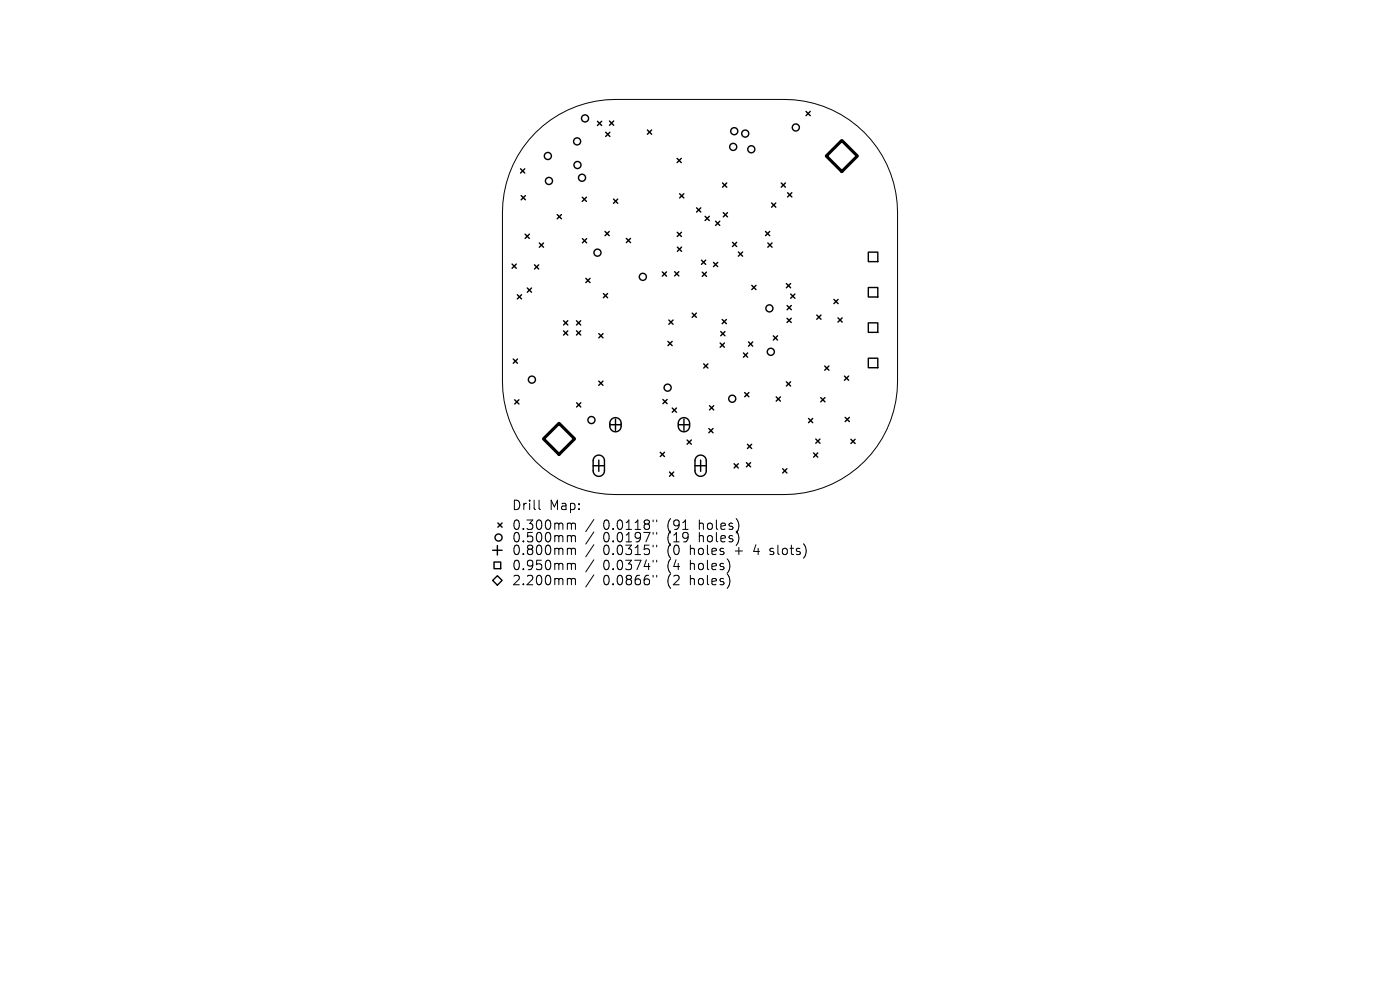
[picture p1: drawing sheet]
<svg xmlns="http://www.w3.org/2000/svg" width="297mm" height="210mm" viewBox="0 0 297 210" stroke-linecap="round" stroke-linejoin="round" font-family="sans-serif">
<defs><g id="words">
<g font-size="2.8">
<text x="108.5" y="108.5">Drill</text>
<text x="108.5" y="112.7">0.300mm</text>
<text x="116.5" y="108.5">Map:</text>
<text x="128" y="112.7">0.0118&quot;</text>
<text x="141.7" y="112.7">(91</text>
<text x="148.6" y="112.7">holes)</text>
<text x="108.5" y="115.3">0.500mm</text>
<text x="108.5" y="118">0.800mm</text>
<text x="128" y="115.3">0.0197&quot;</text>
<text x="128" y="118">0.0315&quot;</text>
<text x="141.7" y="115.3">(19</text>
<text x="141.7" y="118">(0</text>
<text x="146.6" y="118">holes</text>
<text x="148.6" y="115.3">holes)</text>
<text x="156.4" y="118">+</text>
<text x="160.6" y="118">4</text>
<text x="164.2" y="118">slots)</text>
<text x="108.5" y="121.2">0.950mm</text>
<text x="108.5" y="124.4">2.200mm</text>
<text x="128" y="121.2">0.0374&quot;</text>
<text x="128" y="124.4">0.0866&quot;</text>
<text x="141.7" y="121.2">(4</text>
<text x="141.7" y="124.4">(2</text>
<text x="146.6" y="121.2">holes)</text>
<text x="146.6" y="124.4">holes)</text>
</g>
</g></defs>
<g fill="none" stroke="#000" stroke-width=".21">
<path d="M113.6 28.1a24 24 0 0 1 17-7h35.8a24 24 0 0 1 24 24v35.8a24 24 0 0 1-24 24h-35.8a24 24 0 0 1-24-24v-35.8a24 24 0 0 1 7-17zM114.4 106.1v1.7l.2 .3M120.6 111l.5 .1 .1 .2M120.6 113.6h.3l.3 .3M120.6 116.3h.3l.3 .3M120.6 119.5h.3l.3 .3M121.2 111.3l.3-.3 .5 .1 .1 1.2M121.2 111.3v1M121.2 113.9v1M121.2 116.6v1M121.2 119.8v1M121.2 113.9l.3-.3 .5 .1 .1 1.2"/>
<path d="M121.2 116.6l.3-.3 .5 .1 .1 1.2M121.2 119.8l.3-.3 .5 .1 .1 1.2M126 110.2l-1.7 2.6M126 112.8l-1.7 2.6M126 115.5l-1.7 2.6M126 118.7l-1.7 2.6M138.6 110.3v.4M138.6 112.9v.4M138.6 115.6v.4M138.6 118.8v.4M139.3 110.3v.4M139.3 112.9v.4"/>
<path d="M139.3 115.6v.4M139.3 118.8v.4M163.3 117.5l.2 .1M163.4 116.4v.5M120.6 122.7h.3l.3 .3M121.2 123v1M121.2 123l.3-.3 .5 .1 .1 1.2M126 121.9l-1.7 2.6M138.6 122v.4M139.3 122v.4"/>
</g>
<g fill="none" stroke="#000" stroke-width=".3">
<path d="M110.4 35.8l.9 .9M111.3 35.8l-.9 .9M126.7 25.7l.9 .9M127.6 25.7l-.9 .9M128.5 28l.9 .9M129.3 25.7l.9 .9M129.4 28l-.9 .9M130.2 25.7l-.9 .9M137.3 27.6l.9 .9M138.2 27.6l-.9 .9M143.6 33.6l.9 .9M144.5 33.6l-.9 .9"/>
<path d="M153.3 38.8l.9 .9M154.2 38.8l-.9 .9M165.7 38.8l.9 .9M166.6 38.8l-.9 .9M171 23.6l.9 .9M171.9 23.6l-.9 .9M108.6 56l.9 .9M109.5 56l-.9 .9M110.6 41.5l.9 .9M111.4 49.7l.9 .9M111.5 41.5l-.9 .9M112.3 49.7l-.9 .9"/>
<path d="M113.4 56.2l.9 .9M114.3 56.2l-.9 .9M114.4 51.5l.9 .9M115.3 51.5l-.9 .9M118.2 45.5l.9 .9M119.1 45.5l-.9 .9M123.5 41.8l.9 .9M123.6 50.6l.9 .9M124.3 59l.9 .9M124.4 41.8l-.9 .9M124.5 50.6l-.9 .9M125.2 59l-.9 .9"/>
<path d="M128.4 49.1l.9 .9M129.3 49.1l-.9 .9M130.2 42.2l.9 .9M131.1 42.2l-.9 .9M132.9 50.6l.9 .9M133.8 50.6l-.9 .9M140.5 57.7l.9 .9M141.4 57.7l-.9 .9M143.1 57.6l.9 .9M143.7 49.3l.9 .9M143.7 52.4l.9 .9M144 57.6l-.9 .9"/>
<path d="M144.2 41.1l.9 .9M144.6 49.3l-.9 .9M144.6 52.4l-.9 .9M145.1 41.1l-.9 .9M147.8 44.1l.9 .9M148.7 44.1l-.9 .9M148.8 55.2l.9 .9M149 57.7l.9 .9M149.6 45.9l.9 .9M149.7 55.2l-.9 .9M149.9 57.7l-.9 .9M150.5 45.9l-.9 .9"/>
<path d="M151.4 55.7l.9 .9M151.8 46.9l.9 .9M152.3 55.7l-.9 .9M152.7 46.9l-.9 .9M153.4 45.1l.9 .9M154.3 45.1l-.9 .9M155.4 51.4l.9 .9M156.3 51.4l-.9 .9M156.6 53.4l.9 .9M157.5 53.4l-.9 .9M162.4 49.1l.9 .9M162.9 51.5l.9 .9"/>
<path d="M163.3 49.1l-.9 .9M163.7 43.1l.9 .9M163.8 51.5l-.9 .9M164.6 43.1l-.9 .9M167.1 40.9l.9 .9M168 40.9l-.9 .9M184.2 53.5h2v2h-2zM108.9 76.2l.9 .9M109.7 62.5l.9 .9M109.8 76.2l-.9 .9M110.6 62.5l-.9 .9M111.9 61.1l.9 .9"/>
<path d="M112.8 61.1l-.9 .9M119.6 68l.9 .9M119.6 70.2l.9 .9M120.5 68l-.9 .9M120.5 70.2l-.9 .9M122.3 68l.9 .9M122.3 70.2l.9 .9M123.2 68l-.9 .9M123.2 70.2l-.9 .9M127 70.8l.9 .9M127.9 70.8l-.9 .9M128 62.3l.9 .9"/>
<path d="M128.9 62.3l-.9 .9M141.7 72.4l.9 .9M141.9 67.9l.9 .9M142.6 72.4l-.9 .9M142.8 67.9l-.9 .9M146.8 66.4l.9 .9M147.7 66.4l-.9 .9M149.3 77.2l.9 .9M150.2 77.2l-.9 .9M152.8 72.8l.9 .9M152.9 70.3l.9 .9M153.2 67.8l.9 .9"/>
<path d="M153.7 72.8l-.9 .9M153.8 70.3l-.9 .9M154.1 67.8l-.9 .9M157.7 74.9l.9 .9M158.6 74.9l-.9 .9M158.8 72.5l.9 .9M159.5 60.5l.9 .9M159.7 72.5l-.9 .9M160.4 60.5l-.9 .9M164.1 71.2l.9 .9M165 71.2l-.9 .9M166.8 60.2l.9 .9"/>
<path d="M167 67.5l.9 .9M167 64.8l.9 .9M167.7 60.2l-.9 .9M167.7 62.4l.9 .9M167.9 67.5l-.9 .9M167.9 64.8l-.9 .9M168.6 62.4l-.9 .9M173.3 66.8l.9 .9M174.2 66.8l-.9 .9M175 77.6l.9 .9M175.9 77.6l-.9 .9M176.9 63.5l.9 .9"/>
<path d="M177.8 67.4l.9 .9M177.8 63.5l-.9 .9M178.7 67.4l-.9 .9M179.1 79.8l.9 .9M180 79.8l-.9 .9M184.2 61h2v2h-2zM184.2 68.5h2v2h-2zM184.2 76h2v2h-2zM109.2 84.8l.9 .9M110.1 84.8l-.9 .9M122.3 85.4l.9 .9M123.2 85.4l-.9 .9"/>
<path d="M125.8 98.8h2.4M126.2 96.9a1.2 1.2 0 0 1 1.3-.3 1.2 1.2 0 0 1 .7 1.1v2.1a1.2 1.2 0 0 1-1.2 1.2 1.2 1.2 0 0 1-1.2-1.2v-2.2zM127 80.8l.9 .9M127 97.6v2.4M127.9 80.8l-.9 .9M129.4 90.1h2.4M129.7 88.9a1.2 1.2 0 0 1 1.3-.2 1.2 1.2 0 0 1 .8 1.1v.6a1.2 1.2 0 0 1-1.2 1.2 1.2 1.2 0 0 1-1.2-1.2v-.9zM130.6 88.9v2.4M140.1 95.9l.9 .9M140.6 84.7l.9 .9M141 95.9l-.9 .9M141.5 84.7l-.9 .9"/>
<path d="M142.6 86.6l.9 .9M143.5 86.6l-.9 .9M143.9 90.1h2.4M144.2 88.9a1.2 1.2 0 0 1 1.4-.2 1.2 1.2 0 0 1 .7 1.1v.6a1.2 1.2 0 0 1-1.2 1.2 1.2 1.2 0 0 1-1.2-1.2v-.9zM145.1 88.9v2.4M145.8 93.3l.9 .9M146.7 93.3l-.9 .9M147.4 98.8h2.4M147.8 96.9a1.2 1.2 0 0 1 1.3-.3 1.2 1.2 0 0 1 .7 1.1v2.1a1.2 1.2 0 0 1-1.2 1.2 1.2 1.2 0 0 1-1.2-1.2v-2.2zM148.6 97.6v2.4M150.4 90.9l.9 .9M150.5 86.1l.9 .9"/>
<path d="M151.3 90.9l-.9 .9M151.4 86.1l-.9 .9M155.7 98.4l.9 .9M156.6 98.4l-.9 .9M158 83.3l.9 .9M158.3 98.1l.9 .9M158.6 94.2l.9 .9M158.9 83.3l-.9 .9M159.2 98.1l-.9 .9M159.5 94.2l-.9 .9M164.7 84.2l.9 .9M165.6 84.2l-.9 .9"/>
<path d="M166 99.4l.9 .9M166.8 81l.9 .9M166.9 99.4l-.9 .9M167.7 81l-.9 .9M171.5 88.8l.9 .9M172.4 88.8l-.9 .9M172.6 96.1l.9 .9M173.1 93.1l.9 .9M173.5 96.1l-.9 .9M174 93.1l-.9 .9M174.1 84.3l.9 .9M175 84.3l-.9 .9"/>
<path d="M179.3 88.5l.9 .9M180.2 88.5l-.9 .9M180.5 93.2l.9 .9M181.4 93.2l-.9 .9M104.5 116.7h2M104.8 119.2h1.4v1.4h-1.4zM105.5 115.7v2M105.6 110.9l.9 .9M106.5 110.9l-.9 .9M142 100.1l.9 .9M142.9 100.1l-.9 .9M104.5 123.1l1-1 1 1-1 1z"/>
<circle cx="116.2" cy="33.1" r=".75"/>
<circle cx="116.5" cy="38.4" r=".75"/>
<circle cx="122.4" cy="30" r=".75"/>
<circle cx="122.5" cy="35" r=".75"/>
<circle cx="123.5" cy="37.7" r=".75"/>
<circle cx="124.1" cy="25.1" r=".75"/>
<circle cx="155.5" cy="31.2" r=".75"/>
<circle cx="155.8" cy="27.8" r=".75"/>
<circle cx="158.1" cy="28.3" r=".75"/>
<circle cx="159.4" cy="31.7" r=".75"/>
<circle cx="168.8" cy="27" r=".75"/>
<circle cx="126.7" cy="53.6" r=".75"/>
<circle cx="136.4" cy="58.7" r=".75"/>
<circle cx="163.2" cy="65.4" r=".75"/>
<circle cx="163.5" cy="74.6" r=".75"/>
<circle cx="112.8" cy="80.5" r=".75"/>
<circle cx="125.5" cy="89.1" r=".75"/>
<circle cx="141.6" cy="82.2" r=".75"/>
<circle cx="155.3" cy="84.6" r=".75"/>
<circle cx="105.8" cy="114" r=".75"/>
</g>
<path d="M175.3 33.1l3.3-3.3 3.3 3.3-3.3 3.3zM115.3 93.1l3.3-3.3 3.3 3.3-3.3 3.3z" fill="none" stroke="#000" stroke-width=".66"/>
<use href="#words"/>
</svg>
